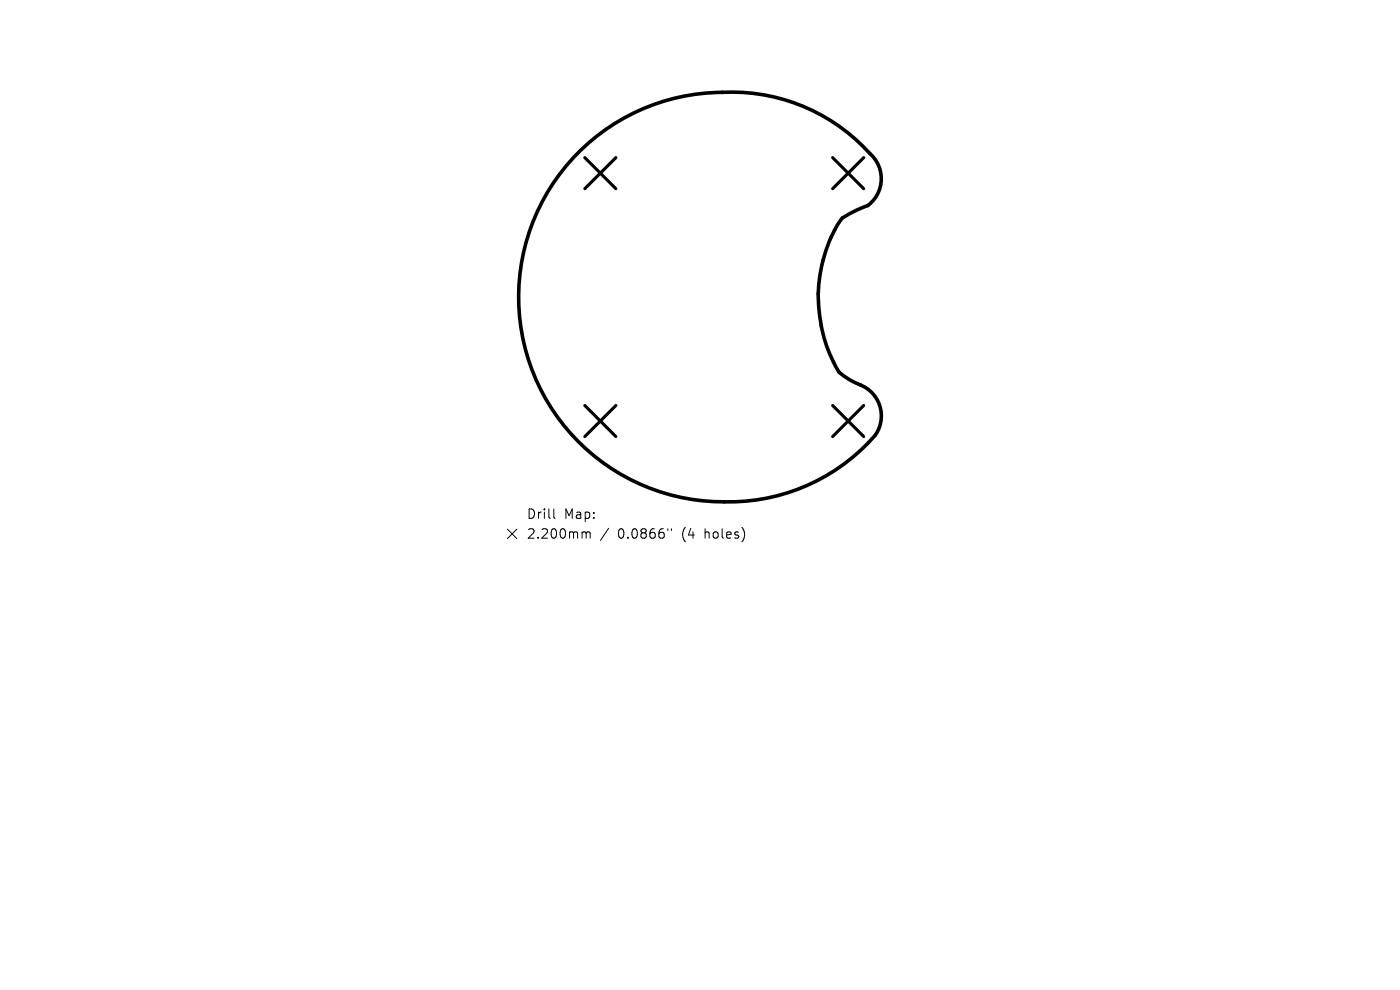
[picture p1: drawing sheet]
<svg xmlns="http://www.w3.org/2000/svg" width="297mm" height="210mm" viewBox="0 0 297 210" stroke-linecap="round" stroke-linejoin="round" font-family="sans-serif">
<defs><g id="words">
<g font-size="2.8">
<text x="111.6" y="110.3">Drill</text>
<text x="119.7" y="110.3">Map:</text>
<text x="111.6" y="114.5">2.200mm</text>
<text x="131.1" y="114.5">0.0866&quot;</text>
<text x="144.8" y="114.5">(4</text>
<text x="149.8" y="114.5">holes)</text>
</g>
</g></defs>
<path d="M123.2 31.8a44 44 0 0 1 32.3-12.3 39.6 39.6 0 0 1 30.2 14.4 7.1 7.1 0 0 1-1.6 9.7 26 26 0 0 0-5.4 2.7 30.4 30.4 0 0 0-.7 32.7 18.4 18.4 0 0 0 5.4 3.1 7.2 7.2 0 0 1 .7 11.9 41.9 41.9 0 0 1-35 12.2 43.4 43.4 0 0 1-36.7-28.9 43.4 43.4 0 0 1 10.8-45.5z" fill="none" stroke="#000" stroke-width=".76"/>
<path d="M124.1 33.4l6.6 6.6M130.7 33.4l-6.6 6.6M176.6 33.4l6.6 6.6M183.2 33.4l-6.6 6.6M124.1 86l6.6 6.6M130.7 86l-6.6 6.6M176.6 86l6.6 6.6M183.2 86l-6.6 6.6" fill="none" stroke="#000" stroke-width=".66"/>
<path d="M107.6 112.2l2 2M109.6 112.2l-2 2M117.5 108v1.7l.3 .3M123.8 112.8h.3l.2 .3M124.3 113.1l.3-.3 .5 .1 .1 1.3M124.3 113.1v1.1M129.1 112.1l-1.7 2.5M141.7 112.2v.3M142.4 112.2v.3" fill="none" stroke="#000" stroke-width=".21"/>
<use href="#words"/>
</svg>
